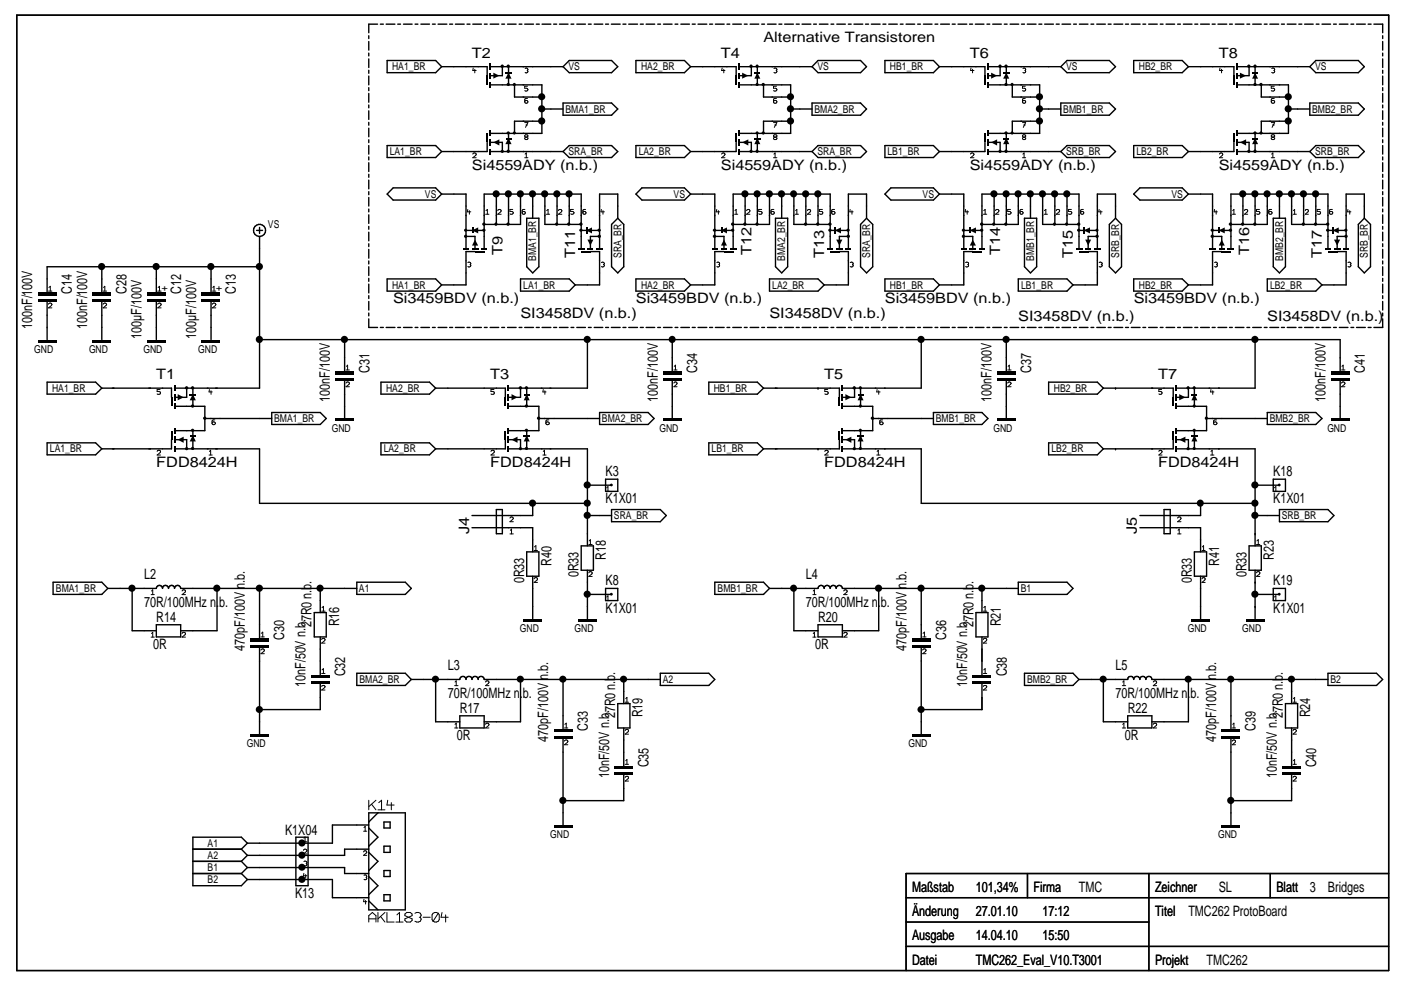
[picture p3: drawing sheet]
<svg xmlns="http://www.w3.org/2000/svg" width="297mm" height="210mm" viewBox="0 0 297 210" stroke-linecap="round" stroke-linejoin="round" font-family="sans-serif">
<defs><g id="words">
<g font-size="3">
<text x="161.9" y="9">Alternative Transistoren</text>
<text x="100.1" y="12.2">T2</text>
<text x="152.9" y="12.2">T4</text>
<text x="205.6" y="12.2">T6</text>
<text x="258.4" y="12.2">T8</text>
<text x="100.1" y="36">Si4559ADY (n.b.)</text>
<text x="152.9" y="36">Si4559ADY (n.b.)</text>
<text x="205.6" y="36">Si4559ADY (n.b.)</text>
<text x="258.4" y="36">Si4559ADY (n.b.)</text>
<text x="106.5" y="54" transform="rotate(-90 106.5 54)">T9</text>
<text x="122" y="54.7" transform="rotate(-90 122 54.7)">T11</text>
<text x="159.3" y="54" transform="rotate(-90 159.3 54)">T12</text>
<text x="174.7" y="54.7" transform="rotate(-90 174.7 54.7)">T13</text>
<text x="212" y="54" transform="rotate(-90 212 54)">T14</text>
<text x="227.5" y="54.7" transform="rotate(-90 227.5 54.7)">T15</text>
<text x="264.8" y="54" transform="rotate(-90 264.8 54)">T16</text>
<text x="280.3" y="54.7" transform="rotate(-90 280.3 54.7)">T17</text>
<text x="15.2" y="62.4" transform="rotate(-90 15.2 62.4)">C14</text>
<text x="26.8" y="62.4" transform="rotate(-90 26.8 62.4)">C28</text>
<text x="38.4" y="62.4" transform="rotate(-90 38.4 62.4)">C12</text>
<text x="50" y="62.4" transform="rotate(-90 50 62.4)">C13</text>
<text x="83.4" y="64.3">Si3459BDV (n.b.)</text>
<text x="134.8" y="64.3">Si3459BDV (n.b.)</text>
<text x="187.6" y="64.3">Si3459BDV (n.b.)</text>
<text x="240.4" y="64.3">Si3459BDV (n.b.)</text>
<text x="6.9" y="69.8" transform="rotate(-90 6.9 69.8)">100nF/100V</text>
<text x="18.5" y="69.8" transform="rotate(-90 18.5 69.8)">100nF/100V</text>
<text x="30" y="71.9" transform="rotate(-90 30 71.9)">100µF/100V</text>
<text x="41.6" y="71.9" transform="rotate(-90 41.6 71.9)">100µF/100V</text>
<text x="110.4" y="67.5">SI3458DV (n.b.)</text>
<text x="163.1" y="67.5">SI3458DV (n.b.)</text>
<text x="215.9" y="68.2">SI3458DV (n.b.)</text>
<text x="268.7" y="68.2">SI3458DV (n.b.)</text>
<text x="33.1" y="80.3">T1</text>
<text x="78.3" y="79.1" transform="rotate(-90 78.3 79.1)">C31</text>
<text x="103.9" y="80.3">T3</text>
<text x="147.8" y="79.1" transform="rotate(-90 147.8 79.1)">C34</text>
<text x="174.7" y="80.3">T5</text>
<text x="218.6" y="79.1" transform="rotate(-90 218.6 79.1)">C37</text>
<text x="245.5" y="80.3">T7</text>
<text x="289.4" y="79.1" transform="rotate(-90 289.4 79.1)">C41</text>
<text x="69.9" y="85.2" transform="rotate(-90 69.9 85.2)">100nF/100V</text>
<text x="139.4" y="85.2" transform="rotate(-90 139.4 85.2)">100nF/100V</text>
<text x="210.2" y="85.2" transform="rotate(-90 210.2 85.2)">100nF/100V</text>
<text x="281" y="85.2" transform="rotate(-90 281 85.2)">100nF/100V</text>
<text x="33.1" y="99">FDD8424H</text>
<text x="103.9" y="99">FDD8424H</text>
<text x="128.4" y="101">K3</text>
<text x="174.7" y="99">FDD8424H</text>
<text x="245.5" y="99">FDD8424H</text>
<text x="270" y="101">K18</text>
<text x="128.4" y="106.7">K1X01</text>
<text x="270" y="106.7">K1X01</text>
<text x="99.4" y="113.2" transform="rotate(-90 99.4 113.2)">J4</text>
<text x="241" y="113.2" transform="rotate(-90 241 113.2)">J5</text>
<text x="116.9" y="119.9" transform="rotate(-90 116.9 119.9)">R40</text>
<text x="128.5" y="118.7" transform="rotate(-90 128.5 118.7)">R18</text>
<text x="258.5" y="119.9" transform="rotate(-90 258.5 119.9)">R41</text>
<text x="270.1" y="118.7" transform="rotate(-90 270.1 118.7)">R23</text>
<text x="30.6" y="122.8">L2</text>
<text x="111.1" y="123.7" transform="rotate(-90 111.1 123.7)">0R33</text>
<text x="122.7" y="122.4" transform="rotate(-90 122.7 122.4)">0R33</text>
<text x="128.4" y="124.1">K8</text>
<text x="170.9" y="122.8">L4</text>
<text x="252.7" y="123.7" transform="rotate(-90 252.7 123.7)">0R33</text>
<text x="264.3" y="122.4" transform="rotate(-90 264.3 122.4)">0R33</text>
<text x="270" y="124.1">K19</text>
<text x="30.6" y="128.6">70R/100MHz n.b.</text>
<text x="33.1" y="131.8">R14</text>
<text x="128.4" y="129.9">K1X01</text>
<text x="170.9" y="128.6">70R/100MHz n.b.</text>
<text x="173.4" y="131.8">R20</text>
<text x="270" y="129.9">K1X01</text>
<text x="32.5" y="137.6">0R</text>
<text x="51.9" y="138" transform="rotate(-90 51.9 138)">470pF/100V n.b.</text>
<text x="60.3" y="135.7" transform="rotate(-90 60.3 135.7)">C30</text>
<text x="66.1" y="133" transform="rotate(-90 66.1 133)">27R0 n.b.</text>
<text x="71.9" y="132.8" transform="rotate(-90 71.9 132.8)">R16</text>
<text x="172.8" y="137.6">0R</text>
<text x="192.2" y="138" transform="rotate(-90 192.2 138)">470pF/100V n.b.</text>
<text x="200.6" y="135.7" transform="rotate(-90 200.6 135.7)">C36</text>
<text x="206.4" y="133" transform="rotate(-90 206.4 133)">27R0 n.b.</text>
<text x="212.2" y="132.8" transform="rotate(-90 212.2 132.8)">R21</text>
<text x="73.1" y="143.4" transform="rotate(-90 73.1 143.4)">C32</text>
<text x="95" y="142.1">L3</text>
<text x="213.4" y="143.4" transform="rotate(-90 213.4 143.4)">C38</text>
<text x="236.5" y="142.1">L5</text>
<text x="64.8" y="145.7" transform="rotate(-90 64.8 145.7)">10nF/50V n.b.</text>
<text x="95" y="147.9">70R/100MHz n.b.</text>
<text x="205.1" y="145.7" transform="rotate(-90 205.1 145.7)">10nF/50V n.b.</text>
<text x="236.5" y="147.9">70R/100MHz n.b.</text>
<text x="97.5" y="151.1">R17</text>
<text x="124.6" y="155" transform="rotate(-90 124.6 155)">C33</text>
<text x="130.4" y="152.3" transform="rotate(-90 130.4 152.3)">27R0 n.b.</text>
<text x="136.2" y="152.1" transform="rotate(-90 136.2 152.1)">R19</text>
<text x="239.1" y="151.1">R22</text>
<text x="266.2" y="155" transform="rotate(-90 266.2 155)">C39</text>
<text x="272" y="152.3" transform="rotate(-90 272 152.3)">27R0 n.b.</text>
<text x="277.8" y="152.1" transform="rotate(-90 277.8 152.1)">R24</text>
<text x="96.9" y="156.9">0R</text>
<text x="116.2" y="157.2" transform="rotate(-90 116.2 157.2)">470pF/100V n.b.</text>
<text x="238.5" y="156.9">0R</text>
<text x="257.8" y="157.2" transform="rotate(-90 257.8 157.2)">470pF/100V n.b.</text>
<text x="129.2" y="165" transform="rotate(-90 129.2 165)">10nF/50V n.b.</text>
<text x="137.5" y="162.7" transform="rotate(-90 137.5 162.7)">C35</text>
<text x="270.7" y="165" transform="rotate(-90 270.7 165)">10nF/50V n.b.</text>
<text x="279.1" y="162.7" transform="rotate(-90 279.1 162.7)">C40</text>
<text x="60.4" y="177">K1X04</text>
<text x="62.6" y="190.5">K13</text>
<text x="193.4" y="189.1">Maßstab</text>
<text x="206.9" y="189.1">101,34%</text>
<text x="219.1" y="189.1">Firma</text>
<text x="228.8" y="189.1">TMC</text>
<text x="244.9" y="189.1">Zeichner</text>
<text x="258.4" y="189.1">SL</text>
<text x="270.6" y="189.1">Blatt</text>
<text x="277.7" y="189.1">3</text>
<text x="281.6" y="189.1">Bridges</text>
<text x="193.4" y="194.2">Änderung</text>
<text x="206.9" y="194.2">27.01.10</text>
<text x="221.1" y="194.2">17:12</text>
<text x="244.9" y="194.2">Titel</text>
<text x="252" y="194.2">TMC262 ProtoBoard</text>
<text x="193.4" y="199.3">Ausgabe</text>
<text x="206.9" y="199.3">14.04.10</text>
<text x="221.1" y="199.3">15:50</text>
<text x="193.4" y="204.5">Datei</text>
<text x="206.9" y="204.5">TMC262_Eval_V10.T3001</text>
<text x="244.9" y="204.5">Projekt</text>
<text x="255.8" y="204.5">TMC262</text>
</g>
<g font-size="2.3">
<text x="83.1" y="14.9">HA1_BR</text>
<text x="120.5" y="14.9">VS</text>
<text x="135.9" y="14.9">HA2_BR</text>
<text x="173.3" y="14.9">VS</text>
<text x="188.7" y="14.9">HB1_BR</text>
<text x="226.1" y="14.9">VS</text>
<text x="241.5" y="14.9">HB2_BR</text>
<text x="278.8" y="14.9">VS</text>
<text x="119.9" y="23.9">BMA1_BR</text>
<text x="172.7" y="23.9">BMA2_BR</text>
<text x="225.4" y="23.9">BMB1_BR</text>
<text x="278.2" y="23.9">BMB2_BR</text>
<text x="82.6" y="32.9">LA1_BR</text>
<text x="120.5" y="32.9">SRA_BR</text>
<text x="135.4" y="32.9">LA2_BR</text>
<text x="173.3" y="32.9">SRA_BR</text>
<text x="188.2" y="32.9">LB1_BR</text>
<text x="226.1" y="32.9">SRB_BR</text>
<text x="241" y="32.9">LB2_BR</text>
<text x="278.8" y="32.9">SRB_BR</text>
<text x="90.1" y="41.9">VS</text>
<text x="142.8" y="41.9">VS</text>
<text x="195.6" y="41.9">VS</text>
<text x="248.4" y="41.9">VS</text>
<text x="56.8" y="48.3">VS</text>
<text x="113.7" y="55.3" transform="rotate(-90 113.7 55.3)">BMA1_BR</text>
<text x="131.7" y="54.7" transform="rotate(-90 131.7 54.7)">SRA_BR</text>
<text x="166.5" y="55.3" transform="rotate(-90 166.5 55.3)">BMA2_BR</text>
<text x="184.5" y="54.7" transform="rotate(-90 184.5 54.7)">SRA_BR</text>
<text x="219.2" y="55.3" transform="rotate(-90 219.2 55.3)">BMB1_BR</text>
<text x="237.3" y="54.7" transform="rotate(-90 237.3 54.7)">SRB_BR</text>
<text x="272" y="55.3" transform="rotate(-90 272 55.3)">BMB2_BR</text>
<text x="290" y="54.7" transform="rotate(-90 290 54.7)">SRB_BR</text>
<text x="35.6" y="61.6" transform="rotate(-90 35.6 61.6)">+</text>
<text x="47.1" y="61.6" transform="rotate(-90 47.1 61.6)">+</text>
<text x="83.1" y="61.2">HA1_BR</text>
<text x="111" y="61.2">LA1_BR</text>
<text x="135.9" y="61.2">HA2_BR</text>
<text x="163.7" y="61.2">LA2_BR</text>
<text x="188.7" y="61.2">HB1_BR</text>
<text x="216.5" y="61.2">LB1_BR</text>
<text x="241.5" y="61.2">HB2_BR</text>
<text x="269.3" y="61.2">LB2_BR</text>
<text x="7.3" y="74.8">GND</text>
<text x="18.9" y="74.8">GND</text>
<text x="30.4" y="74.8">GND</text>
<text x="42" y="74.8">GND</text>
<text x="11" y="83.1">HA1_BR</text>
<text x="81.9" y="83.1">HA2_BR</text>
<text x="151.3" y="83.1">HB1_BR</text>
<text x="223.4" y="83.1">HB2_BR</text>
<text x="58.1" y="89.5">BMA1_BR</text>
<text x="127.6" y="89.5">BMA2_BR</text>
<text x="198.4" y="89.5">BMB1_BR</text>
<text x="269.2" y="89.5">BMB2_BR</text>
<text x="10.6" y="95.9">LA1_BR</text>
<text x="70.4" y="91.5">GND</text>
<text x="81.4" y="95.9">LA2_BR</text>
<text x="139.8" y="91.5">GND</text>
<text x="150.9" y="95.9">LB1_BR</text>
<text x="210.6" y="91.5">GND</text>
<text x="222.9" y="95.9">LB2_BR</text>
<text x="281.4" y="91.5">GND</text>
<text x="130.2" y="110.1">SRA_BR</text>
<text x="271.8" y="110.1">SRB_BR</text>
<text x="11.9" y="125.5">BMA1_BR</text>
<text x="76.1" y="125.5">A1</text>
<text x="152.1" y="125.5">BMB1_BR</text>
<text x="216.4" y="125.5">B1</text>
<text x="110.2" y="133.9">GND</text>
<text x="121.8" y="133.9">GND</text>
<text x="251.8" y="133.9">GND</text>
<text x="263.4" y="133.9">GND</text>
<text x="76.2" y="144.8">BMA2_BR</text>
<text x="140.5" y="144.8">A2</text>
<text x="217.8" y="144.8">BMB2_BR</text>
<text x="282.1" y="144.8">B2</text>
<text x="52.3" y="158.4">GND</text>
<text x="192.6" y="158.4">GND</text>
<text x="44" y="179.5">A1</text>
<text x="116.7" y="177.7">GND</text>
<text x="258.3" y="177.7">GND</text>
<text x="44" y="184.7">B1</text>
<text x="44" y="182.1">A2</text>
<text x="44" y="187.2">B2</text>
</g>
</g></defs>
<g fill="none" stroke="#000" stroke-width=".3">
<path d="M3.6 3.2h290.8v202.6h-290.8zM78.2 7.6v.6M78.2 8.8v1.8M78.2 11.3v.6M78.2 12.5v1.8M78.2 14.9v.6M78.2 16.1v1.9M78.2 18.6v.6M78.2 19.8v1.9M80 5.1h-1.8v1.8M80.6 5.1h.7M81.9 5.1h1.8"/>
<path d="M82.1 12.8h10.3l1.2 1.3-1.2 1.3h-10.3zM84.3 5.1h.6M85.6 5.1h1.8M88 5.1h.6M89.2 5.1h1.9M91.7 5.1h.6M92.9 5.1h1.8M93.6 14.1h9.7v1.9M95.3 5.1h.7M96.6 5.1h1.8M99 5.1h.6M100.2 5.1h1.9"/>
<path d="M102.7 5.1h.6M103.9 5.1h1.8M103.9 18h11v10.3h-11M103.9 14.1h15.5M106.4 5.1h.6M106.5 14.1v1.9h-2.6M107.6 5.1h1.8M107.8 14.1v3.9M109.1 18v2.6h5.8M110.1 5.1h.6M111.2 5.1h1.9M113.7 5.1h.6"/>
<path d="M114.9 5.1h1.9M117.4 5.1h.6M118.6 5.1h1.8M120.7 12.8h9l1.3 1.3-1.3 1.3h-9l-1.3-1.3zM121.1 5.1h.6M122.3 5.1h1.8M124.8 5.1h.5M126 5.1h1.8M128.4 5.1h.6M129.6 5.1h1.9M132.1 5.1h.6M133.3 5.1h1.9"/>
<path d="M134.8 12.8h10.3l1.3 1.3-1.3 1.3h-10.3zM135.8 5.1h.6M137 5.1h1.8M139.4 5.1h.6M140.7 5.1h1.8M143.1 5.1h.6M144.4 5.1h1.8M146.4 14.1h9.7v1.9M146.8 5.1h.6M148 5.1h1.9M150.4 5.1h.7M151.7 5.1h1.8"/>
<path d="M154.1 5.1h.6M155.4 5.1h1.8M156.7 18h10.9v10.3h-10.9M156.7 14.1h15.5M157.8 5.1h.6M159 5.1h1.9M159.3 14.1v1.9h-2.6M160.6 14.1v3.9M161.5 5.1h.6M161.9 18v2.6h5.7M162.7 5.1h1.8M165.1 5.1h.7"/>
<path d="M166.4 5.1h1.8M168.8 5.1h.7M170 5.1h1.9M172.5 5.1h.6M173.4 12.8h9.1l1.2 1.3-1.2 1.3h-9.1l-1.2-1.3zM173.7 5.1h1.9M176.2 5.1h.6M177.4 5.1h1.8M179.9 5.1h.6M181.1 5.1h1.8M183.5 5.1h.6M184.7 5.1h1.9"/>
<path d="M187.2 5.1h.6M187.6 12.8h10.3l1.3 1.3-1.3 1.3h-10.3zM188.4 5.1h1.8M190.9 5.1h.6M192.1 5.1h1.8M194.6 5.1h.6M195.8 5.1h1.8M198.2 5.1h.6M199.2 14.1h9.6v1.9M199.4 5.1h1.9M201.9 5.1h.6M203.1 5.1h1.9"/>
<path d="M205.6 5.1h.6M206.8 5.1h1.8M209.3 5.1h.5M209.5 18h10.9v10.3h-10.9M209.5 14.1h15.4M210.5 5.1h1.8M212 14.1v1.9h-2.5M212.9 5.1h.6M213.4 14.1v3.9M214.2 5.1h1.8M214.6 18v2.6h5.8M216.6 5.1h.6"/>
<path d="M217.8 5.1h1.9M220.3 5.1h.6M221.5 5.1h1.8M223.9 5.1h.7M225.2 5.1h1.8M226.2 12.8h9l1.3 1.3-1.3 1.3h-9l-1.3-1.3zM227.6 5.1h.6M228.9 5.1h1.8M231.3 5.1h.6M232.5 5.1h1.9M234.9 5.1h.7M236.2 5.1h1.8"/>
<path d="M238.6 5.1h.7M239.9 5.1h1.8M240.4 12.8h10.3l1.3 1.3-1.3 1.3h-10.3zM242.3 5.1h.6M243.5 5.1h1.9M246 5.1h.6M247.2 5.1h1.8M249.7 5.1h.6M250.9 5.1h1.8M252 14.1h9.6v1.9M253.3 5.1h.7M254.5 5.1h1.9"/>
<path d="M257 5.1h.6M258.2 5.1h1.9M260.7 5.1h.6M261.9 5.1h1.8M262.3 18h10.9v10.3h-10.9M262.3 14.1h15.4M264.4 5.1h.6M264.8 14.1v1.9h-2.5M265.6 5.1h1.8M266.1 14.1v3.9M267.4 18v2.6h5.8M268.1 5.1h.5"/>
<path d="M269.2 5.1h1.9M271.7 5.1h.6M272.9 5.1h1.9M275.4 5.1h.6M276.6 5.1h1.8M279 12.8h9l1.3 1.3-1.3 1.3h-9l-1.3-1.3zM279.1 5.1h.6M280.3 5.1h1.8M282.7 5.1h.6M284 5.1h1.8M286.4 5.1h.6M287.6 5.1h1.9"/>
<path d="M290.1 5.1h.6M291.3 5.1h1.9v1.8M293.2 7.6v.6M293.2 8.8v1.8M293.2 11.3v.6M293.2 12.5v1.8M293.2 14.9v.6M293.2 16.1v1.9M293.2 18.6v.6M293.2 19.8v1.9M78.2 22.3v.6M78.2 23.5v1.8"/>
<path d="M78.2 26v.5M78.2 27.2v1.8M78.2 29.6v.6M78.2 30.9v1.8M78.2 33.3v.6M78.2 34.5v1.9M78.2 37v.6M78.2 38.2v1.8M82.1 30.9h10.3l1.2 1.2-1.2 1.3h-10.3zM83.4 39.8h9l1.2 1.3-1.2 1.3h-9l-1.3-1.3zM103.3 30.2v1.9h-9.7M103.9 30.2h2.6v1.9"/>
<path d="M103.9 32.1h15.5M107.8 28.3v3.8M114.9 25.7h-5.8v2.6M114.9 23.1h4.5M119.4 32.1l1.3-1.2h9l1.3 1.2-1.3 1.3h-9zM119.4 21.8h10.3l1.3 1.3-1.3 1.3h-10.3zM134.8 30.9h10.3l1.3 1.2-1.3 1.3h-10.3zM136.1 39.8h9l1.3 1.3-1.3 1.3h-9l-1.3-1.3zM156.1 30.2v1.9h-9.7M156.7 32.1h15.5M156.7 30.2h2.6v1.9M160.6 28.3v3.8"/>
<path d="M167.6 25.7h-5.7v2.6M167.6 23.1h4.6M172.2 21.8h10.3l1.2 1.3-1.2 1.3h-10.3zM173.4 30.9h9.1l1.2 1.2-1.2 1.3h-9.1l-1.2-1.3zM187.6 30.9h10.3l1.3 1.2-1.3 1.3h-10.3zM188.9 39.8h9l1.3 1.3-1.3 1.3h-9l-1.3-1.3zM208.8 30.2v1.9h-9.6M209.5 32.1h15.4M209.5 30.2h2.5v1.9M213.4 28.3v3.8M220.4 25.7h-5.8v2.6M220.4 23.1h4.5"/>
<path d="M224.9 32.1l1.3-1.2h9l1.3 1.2-1.3 1.3h-9zM224.9 21.8h10.3l1.3 1.3-1.3 1.3h-10.3zM240.4 30.9h10.3l1.3 1.2-1.3 1.3h-10.3zM261.6 30.2v1.9h-9.6M262.3 32.1h15.4M262.3 30.2h2.5v1.9M266.1 28.3v3.8M273.2 25.7h-5.8v2.6M273.2 23.1h4.5M277.7 21.8h10.3l1.3 1.3-1.3 1.3h-10.3zM279 30.9h9l1.3 1.2-1.3 1.3h-9l-1.3-1.3zM293.2 22.3v.6"/>
<path d="M293.2 23.5v1.8M293.2 26v.5M293.2 27.2v1.8M293.2 29.6v.6M293.2 30.9v1.8M293.2 33.3v.6M293.2 34.5v1.9M293.2 37v.6M293.2 38.2v1.8M21.6 56.6v5.4M33.1 56.6v5.4M44.7 56.6v5.4"/>
<path d="M54.4 48.9h1.3M55 56.6h-45v5.4M55 50.1v32.2h-18M55 48.2v1.3M78.2 40.6v.7M78.2 41.9v1.8M78.2 44.3v.6M78.2 45.6v1.8M78.2 48v.6M78.2 49.2v1.9M78.2 51.7v.6M78.2 52.9v1.8"/>
<path d="M78.2 55.3v.7M78.2 56.6v1.8M78.2 59v.6M82.1 59.1h10.3l1.2 1.3-1.2 1.3h-10.3zM93.6 41.1h5.2v11.6M98.8 50.1h1.9v2.6M98.8 48.9h3.9M100.7 53.3h-1.9v7.1h-5.2M102.7 52.7v-11.6h20.5v11.6M105.2 41.1v6.5M107.8 41.1v6.5M110.4 59.1h10.3l1.3 1.3-1.3 1.3h-10.3z"/>
<path d="M110.4 41.1v6.5h-7.7M111.7 46.3h2.6v10.3l-1.4 1.3-1.2-1.3zM112.9 41.1v5.2M115.5 41.1v6.5h7.7M118.1 41.1v6.5M120.7 41.1v6.5M123.2 48.9h3.9M125.2 53.3h1.9v7.1h-5.1M127.1 50.1h-1.9v2.6M131 46.3v-5.2h-3.9v11.6M131 46.3l1.2 1.3v9l-1.2 1.3-1.3-1.3v-9zM134.8 59.1h10.3l1.3 1.3-1.3 1.3h-10.3z"/>
<path d="M146.4 41.1h5.1v11.6M151.5 50.1h2v2.6M151.5 48.9h3.9M153.5 53.3h-2v7.1h-5.1M155.4 52.7v-11.6h20.6v11.6M158 41.1v6.5M160.6 41.1v6.5M163.1 59.1h10.3l1.3 1.3-1.3 1.3h-10.3zM163.1 41.1v6.5h-7.7M164.4 46.3h2.6v10.3l-1.3 1.3-1.3-1.3zM165.7 41.1v5.2M168.3 41.1v6.5h7.7"/>
<path d="M170.9 41.1v6.5M173.4 41.1v6.5M176 48.9h3.9M178 53.3h1.9v7.1h-5.2M179.9 50.1h-1.9v2.6M183.7 46.3v-5.2h-3.8v11.6M183.7 46.3l1.3 1.3v9l-1.3 1.3-1.2-1.3v-9zM187.6 59.1h10.3l1.3 1.3-1.3 1.3h-10.3zM199.2 41.1h5.1v11.6M204.3 50.1h1.9v2.6M204.3 48.9h3.9M206.2 53.3h-1.9v7.1h-5.1"/>
<path d="M208.2 52.7v-11.6h20.6v11.6M210.8 41.1v6.5M213.4 41.1v6.5M215.9 59.1h10.3l1.3 1.3-1.3 1.3h-10.3zM215.9 41.1v6.5h-7.7M217.2 46.3h2.6v10.3l-1.3 1.3-1.3-1.3zM218.5 41.1v5.2M221.1 41.1v6.5h7.7M223.6 41.1v6.5M226.2 41.1v6.5M228.8 48.9h3.9M230.7 53.3h2v7.1h-5.2"/>
<path d="M232.7 50.1h-2v2.6M235.2 47.6l1.3-1.3 1.3 1.3v9l-1.3 1.3-1.3-1.3zM236.5 46.3v-5.2h-3.8v11.6M240.4 41.1l1.3-1.3h9l1.3 1.3-1.3 1.3h-9zM240.4 59.1h10.3l1.3 1.3-1.3 1.3h-10.3zM252 41.1h5.1v11.6M257.1 50.1h1.9v2.6M257.1 48.9h3.9M259 53.3h-1.9v7.1h-5.1M261 52.7v-11.6h20.6v11.6M263.5 41.1v6.5M266.1 41.1v6.5"/>
<path d="M268.7 59.1h10.3l1.3 1.3-1.3 1.3h-10.3zM268.7 41.1v6.5h-7.7M270 46.3h2.5v10.3l-1.2 1.3-1.3-1.3zM271.3 41.1v5.2M273.9 41.1v6.5h7.7M276.4 41.1v6.5M279 41.1v6.5M281.6 48.9h3.8M283.5 53.3h1.9v7.1h-5.1M285.4 50.1h-1.9v2.6M289.3 46.3l1.3 1.3v9l-1.3 1.3-1.3-1.3v-9zM289.3 46.3v-5.2h-3.9v11.6"/>
<path d="M293.2 40.6v.7M293.2 41.9v1.8M293.2 44.3v.6M293.2 45.6v1.8M293.2 48v.6M293.2 49.2v1.9M293.2 51.7v.6M293.2 52.9v1.8M293.2 55.3v.7M293.2 56.6v1.8M293.2 59v.6M10 64v8"/>
<path d="M21.6 64v8M33.1 64v8M44.7 64v8M55 72h229.1v6.7M73.1 72v6.7M78.2 67.6v1.8h1.8M78.2 60.2v1.9M78.2 62.7v.6M78.2 63.9v1.8M78.2 66.4v.6M80.6 69.4h.7M81.9 69.4h1.8"/>
<path d="M84.3 69.4h.6M85.6 69.4h1.8M88 69.4h.6M89.2 69.4h1.9M91.7 69.4h.6M92.9 69.4h1.8M95.3 69.4h.7M96.6 69.4h1.8M99 69.4h.6M100.2 69.4h1.9M102.7 69.4h.6M103.9 69.4h1.8"/>
<path d="M106.4 69.4h.6M107.6 69.4h1.8M110.1 69.4h.6M111.2 69.4h1.9M113.7 69.4h.6M114.9 69.4h1.9M117.4 69.4h.6M118.6 69.4h1.8M121.1 69.4h.6M122.3 69.4h1.8M124.5 72v10.3h-16.7M124.8 69.4h.5"/>
<path d="M126 69.4h1.8M128.4 69.4h.6M129.6 69.4h1.9M132.1 69.4h.6M133.3 69.4h1.9M135.8 69.4h.6M137 69.4h1.8M139.4 69.4h.6M140.7 69.4h1.8M142.5 72v6.7M143.1 69.4h.6M144.4 69.4h1.8"/>
<path d="M146.8 69.4h.6M148 69.4h1.9M150.4 69.4h.7M151.7 69.4h1.8M154.1 69.4h.6M155.4 69.4h1.8M157.8 69.4h.6M159 69.4h1.9M161.5 69.4h.6M162.7 69.4h1.8M165.1 69.4h.7M166.4 69.4h1.8"/>
<path d="M168.8 69.4h.7M170 69.4h1.9M172.5 69.4h.6M173.7 69.4h1.9M176.2 69.4h.6M177.4 69.4h1.8M179.9 69.4h.6M181.1 69.4h1.8M183.5 69.4h.6M184.7 69.4h1.9M187.2 69.4h.6M188.4 69.4h1.8"/>
<path d="M190.9 69.4h.6M192.1 69.4h1.8M194.6 69.4h.6M195.3 72v10.3h-16.7M195.8 69.4h1.8M198.2 69.4h.6M199.4 69.4h1.9M201.9 69.4h.6M203.1 69.4h1.9M205.6 69.4h.6M206.8 69.4h1.8M209.3 69.4h.5"/>
<path d="M210.5 69.4h1.8M212.9 69.4h.6M213.4 72v6.7M214.2 69.4h1.8M216.6 69.4h.6M217.8 69.4h1.9M220.3 69.4h.6M221.5 69.4h1.8M223.9 69.4h.7M225.2 69.4h1.8M227.6 69.4h.6M228.9 69.4h1.8"/>
<path d="M231.3 69.4h.6M232.5 69.4h1.9M234.9 69.4h.7M236.2 69.4h1.8M238.6 69.4h.7M239.9 69.4h1.8M242.3 69.4h.6M243.5 69.4h1.9M246 69.4h.6M247.2 69.4h1.8M249.7 69.4h.6M250.9 69.4h1.8"/>
<path d="M253.3 69.4h.7M254.5 69.4h1.9M257 69.4h.6M258.2 69.4h1.9M260.7 69.4h.6M261.9 69.4h1.8M264.4 69.4h.6M265.6 69.4h1.8M266.1 72v10.3h-16.7M268.1 69.4h.5M269.2 69.4h1.9M271.7 69.4h.6"/>
<path d="M272.9 69.4h1.9M275.4 69.4h.6M276.6 69.4h1.8M279.1 69.4h.6M280.3 69.4h1.8M282.7 69.4h.6M284 69.4h1.8M286.4 69.4h.6M287.6 69.4h1.9M290.1 69.4h.6M293.2 60.2v1.9M293.2 62.7v.6"/>
<path d="M293.2 63.9v1.8M293.2 66.4v.6M293.2 67.6v1.8h-1.9M10 81h10.3l1.3 1.3-1.3 1.3h-10.3zM10 93.9h10.3l1.3 1.3-1.3 1.2h-10.3zM21.6 82.3h14.8v1.9M36.4 93.2v2h-14.8M37 95.2h18v11.5h69.5M37 93.2h2.6v2M37 86.1h6.4v5.2h-6.4M39.6 82.3v1.9h-2.6M40.9 82.3v3.8"/>
<path d="M40.9 91.3v3.9M43.4 88.7h14.2M57.6 87.5h10.3l1.3 1.2-1.3 1.3h-10.3zM73.1 80.7v8M80.8 93.9h10.3l1.3 1.3-1.3 1.2h-10.3zM80.8 81h10.3l1.3 1.3-1.3 1.3h-10.3zM92.4 82.3h14.7v1.9M107.1 93.2v2h-14.7M107.8 86.1h6.5v5.2h-6.5M107.8 93.2h2.6v2M107.8 95.2h16.7v20.5M110.4 82.3v1.9h-2.6"/>
<path d="M111.7 82.3v3.8M111.7 91.3v3.9M114.3 88.7h12.8M127.1 87.5h10.3l1.3 1.2-1.3 1.3h-10.3zM142.5 80.7v8M150.3 93.9h10.3l1.3 1.3-1.3 1.2h-10.3zM150.3 81h10.3l1.3 1.3-1.3 1.3h-10.3zM161.9 82.3h16.1v1.9M173.4 95.2h.1M173.4 82.3h.1M178 93.2v2h-16.1M178.6 86.1h6.4v5.2h-6.4"/>
<path d="M178.6 95.2h16.7v11.5h70.8M178.6 93.2h2.6v2M181.2 82.3v1.9h-2.6M182.5 82.3v3.8M182.5 91.3v3.9M185 88.7h12.9M197.9 87.5h10.3l1.3 1.2-1.3 1.3h-10.3zM213.4 80.7v8M222.3 93.9h10.4l1.2 1.3-1.2 1.2h-10.4zM222.3 81h10.4l1.2 1.3-1.2 1.3h-10.4zM233.9 82.3h14.8v1.9M236.5 95.2h.1"/>
<path d="M236.5 82.3h.1M248.7 93.2v2h-14.8M249.4 95.2h16.7v20.5M249.4 86.1h6.4v5.2h-6.4M249.4 93.2h2.6v2M252 82.3v1.9h-2.6M253.2 82.3v3.8M253.2 91.3v3.9M255.8 88.7h12.9M268.7 87.5h10.3l1.3 1.2-1.3 1.3h-10.3zM284.1 80.7v8M100.1 111.9h12.8v5.1"/>
<path d="M105.2 108h1.3v5.2h-1.3zM111.7 117h2.6v5.2h-2.6zM112.9 106.7v2.6h-12.8M123.2 115.7h2.6v5.2h-2.6zM124.5 109.3h5.2M124.5 102.9h5.2M128.4 101.6h2.6v2.6h-2.6zM129.7 108h10.3l1.3 1.3-1.3 1.3h-10.3zM241.7 111.9h12.8v5.1M246.8 108h1.3v5.2h-1.3zM253.2 117h2.6v5.2h-2.6zM254.5 106.7v2.6h-12.8"/>
<path d="M264.8 115.7h2.6v5.2h-2.6zM266.1 113.2h.1M266.1 109.3h5.2M266.1 102.9h5.2M270 101.6h2.5v2.6h-2.5zM271.3 108h10.3l1.2 1.3-1.2 1.3h-10.3zM11.3 123.4h10.3l1.3 1.4-1.3 1.2h-10.3zM22.9 124.8h10.2a.66 .66 0 0 1 .7-.7 .66 .66 0 0 1 .7 .7 .64 .64 0 0 1 .6-.7 .64 .64 0 0 1 .6 .7 .64 .64 0 0 1 .7-.7 .64 .64 0 0 1 .6 .7 .66 .66 0 0 1 .7-.7 .66 .66 0 0 1 .6 .7h37.3M28 124.8v8.9h5.1M33.1 132.5h5.2v2.5h-5.2zM46 124.8v8.9h-7.7M55 124.8v10.5"/>
<path d="M55 137.3v18.3M66.6 129.9h2.6v5.1h-2.6zM67.9 124.8v5.1M67.9 135v8.1M75.6 123.4h10.3l1.3 1.4-1.3 1.2h-10.3zM112.9 122.2v9M124.5 126h5.2M124.5 120.9v10.3M128.4 124.8h2.6v2.5h-2.6zM151.5 123.4h10.4l1.2 1.4-1.2 1.2h-10.4zM163.1 124.8h10.3a.66 .66 0 0 1 .7-.7 .66 .66 0 0 1 .6 .7 .64 .64 0 0 1 .7-.7 .64 .64 0 0 1 .6 .7 .64 .64 0 0 1 .7-.7 .64 .64 0 0 1 .6 .7 .66 .66 0 0 1 .6-.7 .66 .66 0 0 1 .7 .7h37.3M168.3 124.8v8.9h5.1"/>
<path d="M173.4 132.5h5.2v2.5h-5.2zM186.3 124.8v8.9h-7.7M195.3 124.8v10.5M195.3 137.3v18.3M206.9 129.9h2.6v5.1h-2.6zM208.2 124.8v5.1M208.2 135v8.1M215.9 123.4h10.3l1.3 1.4-1.3 1.2h-10.3zM254.5 122.2v9M266.1 128.6h.1M266.1 123.4h.1M266.1 120.9v10.3"/>
<path d="M266.1 126h5.2M270 124.8h2.5v2.5h-2.5zM67.9 145v5.5h-12.9M75.6 142.7h10.3l1.3 1.4-1.3 1.2h-10.3zM87.2 144.1h10.3a.66 .66 0 0 1 .6-.7 .66 .66 0 0 1 .7 .7 .64 .64 0 0 1 .6-.7 .64 .64 0 0 1 .7 .7 .66 .66 0 0 1 .6-.7 .66 .66 0 0 1 .7 .7 .64 .64 0 0 1 .6-.7 .64 .64 0 0 1 .7 .7h37.3M92.4 144.1v8.9h5.1M97.5 151.8h5.2v2.5h-5.2zM110.4 144.1v8.9h-7.7M119.4 144.1v10.5M119.4 156.6v18.3M131 149.2h2.6v5.1h-2.6zM132.2 144.1v5.1"/>
<path d="M132.2 154.3v8.1M140 142.7h10.3l1.2 1.4-1.2 1.2h-10.3zM208.2 145v5.5h-12.9M217.2 142.7h10.3l1.3 1.4-1.3 1.2h-10.3zM228.8 144.1h10.3a.64 .64 0 0 1 .6-.7 .64 .64 0 0 1 .7 .7 .66 .66 0 0 1 .6-.7 .66 .66 0 0 1 .7 .7 .64 .64 0 0 1 .6-.7 .64 .64 0 0 1 .6 .7 .64 .64 0 0 1 .7-.7 .64 .64 0 0 1 .6 .7h37.4M233.9 144.1v8.9h5.2M239.1 151.8h5.1v2.5h-5.1zM252 144.1v8.9h-7.8M261 144.1v10.5M261 156.6v18.3M272.5 149.2h2.6v5.1h-2.6zM273.9 144.1v5.1"/>
<path d="M273.9 154.3v8.1M281.6 142.7h10.2l1.4 1.4-1.4 1.2h-10.2zM52.4 178.8l-1.2-1.3h-10.3v10.3h10.3l1.2-1.3M52.4 178.8l-1.2 1.2M62.7 177.5h2.6v10.3h-2.6zM78.2 172.3h7.7v20.6h-7.7zM78.2 175.6l1.9 1.9-1.9 1.9M78.2 174.9h-7.7v3.9h-18.1M80.1 172.3l-1.9 2M81.4 179.4h1.3v1.3h-1.3zM81.4 174.3h1.3v1.3h-1.3zM132.2 164.3v5.5h-12.8"/>
<path d="M273.9 164.3v5.5h-12.9M40.9 185.2h10.3M40.9 180h10.3M40.9 182.6h10.3M51.2 185.2l1.2 1.3M51.2 182.6l1.2 1.3M51.2 180l1.2 1.4M52.4 186.5h18.1v3.8h7.7M52.4 183.9h20.7v1.3h5.1M52.4 183.9l-1.2 1.3M52.4 181.4l-1.2 1.2M78.2 180.7l1.9 1.9-1.9 2"/>
<path d="M78.2 180h-5.1v1.4h-20.7M78.2 185.8l1.9 2-1.9 1.9M78.2 191l1.9 1.9M81.4 184.6h1.3v1.2h-1.3zM81.4 189.7h1.3v1.3h-1.3zM192.1 195.5h51.5M192.1 190.3h102.3M217.8 185.2v5.1M243.6 185.2v20.6M269.3 185.2v5.1M294.4 185.2h-102.3v20.6M192.1 200.7h102.3"/>
<circle cx="55" cy="48.9" r="1.29"/>
</g>
<g fill="#000">
<path d="M104.6 15.4l1.3 .6-1.3 .7zM107.8 15.4l.7 1.3h-1.4zM157.3 15.4l1.4 .6-1.4 .7zM160.6 15.4l.6 1.3h-1.3zM210.1 15.4l1.3 .6-1.3 .7zM213.4 15.4l.6 1.3h-1.3zM262.9 15.4l1.3 .6-1.3 .7zM266.1 15.4l.6 1.3h-1.2zM104.6 30.2l1.3-.7v1.4zM107.8 29.3l.7 1.3h-1.4zM157.3 30.2l1.4-.7v1.4zM160.6 29.3l.6 1.3h-1.3z"/>
<path d="M210.1 30.2l1.3-.7v1.4zM213.4 29.3l.6 1.3h-1.3zM262.9 30.2l1.3-.7v1.4zM266.1 29.3l.6 1.3h-1.2zM100.7 50.8l.7 1.3h-1.3zM100.1 48.9l1.3-.7v1.3zM124.2 48.9l1.3-.7v1.3zM124.5 50.8h1.3l-.6 1.3zM153.5 50.8l.6 1.3h-1.2zM152.9 48.9l1.2-.7v1.3zM177 48.9l1.3-.7v1.3zM177.3 50.8h1.3l-.6 1.3z"/>
<path d="M206.2 50.8l.7 1.3h-1.3zM205.6 48.9l1.3-.7v1.3zM229.8 48.9l1.3-.7v1.3zM230.1 50.8h1.2l-.6 1.3zM259 50.8l.7 1.3h-1.3zM258.4 48.9l1.3-.7v1.3zM282.6 48.9l1.2-.7v1.3zM282.8 50.8h1.3l-.6 1.3zM37.7 93.2l1.2-.6v1.3zM37.7 83.6l1.2 .6-1.2 .7zM40.9 92.3l.6 1.3h-1.3zM40.9 83.6l.6 1.3h-1.3z"/>
<path d="M108.5 93.2l1.2-.6v1.3zM108.5 83.6l1.2 .6-1.2 .7zM111.7 92.3l.6 1.3h-1.3zM111.7 83.6l.6 1.3h-1.3zM179.2 93.2l1.3-.6v1.3zM179.2 83.6l1.3 .6-1.3 .7zM182.5 92.3l.6 1.3h-1.3zM182.5 83.6l.6 1.3h-1.3zM250 93.2l1.3-.6v1.3zM250 83.6l1.3 .6-1.3 .7zM253.2 92.3l.7 1.3h-1.3zM253.2 83.6l.7 1.3h-1.3z"/>
<path d="M103.2 16h.3v2h-.3z" fill-rule="evenodd"/>
<path d="M103.8 13.5h.3v1.3h-.3z" fill-rule="evenodd"/>
<path d="M103.8 15.4h.3v1.3h-.3z" fill-rule="evenodd"/>
<path d="M103.8 17.4h.3v1.2h-.3z" fill-rule="evenodd"/>
<path d="M107.1 15.4h1.4v.3h-1.4z" fill-rule="evenodd"/>
<path d="M155.9 16h.3v2h-.3z" fill-rule="evenodd"/>
<path d="M156.5 13.5h.3v1.3h-.3z" fill-rule="evenodd"/>
<path d="M156.5 15.4h.3v1.3h-.3z" fill-rule="evenodd"/>
<path d="M156.5 17.4h.3v1.2h-.3z" fill-rule="evenodd"/>
<path d="M159.9 15.4h1.3v.3h-1.3z" fill-rule="evenodd"/>
<path d="M208.7 16h.3v2h-.3z" fill-rule="evenodd"/>
<path d="M209.3 13.5h.3v1.3h-.3z" fill-rule="evenodd"/>
<path d="M209.3 15.4h.3v1.3h-.3z" fill-rule="evenodd"/>
<path d="M209.3 17.4h.3v1.2h-.3z" fill-rule="evenodd"/>
<path d="M212.7 15.4h1.3v.3h-1.3z" fill-rule="evenodd"/>
<path d="M261.4 16h.3v2h-.3z" fill-rule="evenodd"/>
<path d="M262.1 13.5h.3v1.3h-.3z" fill-rule="evenodd"/>
<path d="M262.1 15.4h.3v1.3h-.3z" fill-rule="evenodd"/>
<path d="M262.1 17.4h.3v1.2h-.3z" fill-rule="evenodd"/>
<path d="M265.5 15.4h1.2v.3h-1.2z" fill-rule="evenodd"/>
<path d="M103.2 28.3h.3v1.9h-.3z" fill-rule="evenodd"/>
<path d="M103.8 31.5h.3v1.3h-.3z" fill-rule="evenodd"/>
<path d="M103.8 29.5h.3v1.4h-.3z" fill-rule="evenodd"/>
<path d="M103.8 27.6h.3v1.3h-.3z" fill-rule="evenodd"/>
<path d="M107.2 29.3h1.3v.2h-1.3z" fill-rule="evenodd"/>
<path d="M155.9 28.3h.3v1.9h-.3z" fill-rule="evenodd"/>
<path d="M156.5 31.5h.3v1.3h-.3z" fill-rule="evenodd"/>
<path d="M156.5 29.5h.3v1.4h-.3z" fill-rule="evenodd"/>
<path d="M156.5 27.6h.3v1.3h-.3z" fill-rule="evenodd"/>
<path d="M159.9 29.3h1.3v.2h-1.3z" fill-rule="evenodd"/>
<path d="M208.7 28.3h.3v1.9h-.3z" fill-rule="evenodd"/>
<path d="M209.3 31.5h.3v1.3h-.3z" fill-rule="evenodd"/>
<path d="M209.3 29.5h.3v1.4h-.3z" fill-rule="evenodd"/>
<path d="M209.3 27.6h.3v1.3h-.3z" fill-rule="evenodd"/>
<path d="M212.7 29.3h1.3v.2h-1.3z" fill-rule="evenodd"/>
<path d="M261.4 28.3h.3v1.9h-.3z" fill-rule="evenodd"/>
<path d="M262.1 31.5h.3v1.3h-.3z" fill-rule="evenodd"/>
<path d="M262.1 29.5h.3v1.4h-.3z" fill-rule="evenodd"/>
<path d="M262.1 27.6h.3v1.3h-.3z" fill-rule="evenodd"/>
<path d="M265.5 29.3h1.3v.2h-1.3z" fill-rule="evenodd"/>
<path d="M98.2 52.6h1.2v.3h-1.2z" fill-rule="evenodd"/>
<path d="M100.1 52.6h1.3v.3h-1.3z" fill-rule="evenodd"/>
<path d="M100.1 48.2h.3v1.3h-.3z" fill-rule="evenodd"/>
<path d="M100.7 53.2h2v.3h-2z" fill-rule="evenodd"/>
<path d="M102 52.6h1.3v.3h-1.3z" fill-rule="evenodd"/>
<path d="M122.6 52.6h1.3v.3h-1.3z" fill-rule="evenodd"/>
<path d="M123.2 53.2h2v.3h-2z" fill-rule="evenodd"/>
<path d="M124.2 48.2h.3v1.3h-.3z" fill-rule="evenodd"/>
<path d="M124.5 52.6h1.3v.3h-1.3z" fill-rule="evenodd"/>
<path d="M126.4 52.6h1.4v.3h-1.4z" fill-rule="evenodd"/>
<path d="M150.9 52.6h1.3v.3h-1.3z" fill-rule="evenodd"/>
<path d="M152.9 52.6h1.2v.3h-1.2z" fill-rule="evenodd"/>
<path d="M152.9 48.2h.3v1.3h-.3z" fill-rule="evenodd"/>
<path d="M153.5 53.2h1.9v.3h-1.9z" fill-rule="evenodd"/>
<path d="M154.8 52.6h1.3v.3h-1.3z" fill-rule="evenodd"/>
<path d="M175.4 52.6h1.3v.3h-1.3z" fill-rule="evenodd"/>
<path d="M176 53.2h2v.3h-2z" fill-rule="evenodd"/>
<path d="M177 48.2h.3v1.3h-.3z" fill-rule="evenodd"/>
<path d="M177.3 52.6h1.3v.3h-1.3z" fill-rule="evenodd"/>
<path d="M179.2 52.6h1.3v.3h-1.3z" fill-rule="evenodd"/>
<path d="M203.7 52.6h1.3v.3h-1.3z" fill-rule="evenodd"/>
<path d="M205.6 52.6h1.3v.3h-1.3z" fill-rule="evenodd"/>
<path d="M205.6 48.2h.3v1.3h-.3z" fill-rule="evenodd"/>
<path d="M206.2 53.2h2v.3h-2z" fill-rule="evenodd"/>
<path d="M207.6 52.6h1.2v.3h-1.2z" fill-rule="evenodd"/>
<path d="M228.1 52.6h1.3v.3h-1.3z" fill-rule="evenodd"/>
<path d="M228.8 53.2h1.9v.3h-1.9z" fill-rule="evenodd"/>
<path d="M229.7 48.2h.3v1.3h-.3z" fill-rule="evenodd"/>
<path d="M230.1 52.6h1.2v.3h-1.2z" fill-rule="evenodd"/>
<path d="M232 52.6h1.3v.3h-1.3z" fill-rule="evenodd"/>
<path d="M256.5 52.6h1.3v.3h-1.3z" fill-rule="evenodd"/>
<path d="M258.4 52.6h1.3v.3h-1.3z" fill-rule="evenodd"/>
<path d="M258.4 48.2h.3v1.3h-.3z" fill-rule="evenodd"/>
<path d="M259 53.2h2v.3h-2z" fill-rule="evenodd"/>
<path d="M260.3 52.6h1.3v.3h-1.3z" fill-rule="evenodd"/>
<path d="M280.9 52.6h1.3v.3h-1.3z" fill-rule="evenodd"/>
<path d="M281.6 53.2h1.9v.3h-1.9z" fill-rule="evenodd"/>
<path d="M282.5 48.2h.3v1.3h-.3z" fill-rule="evenodd"/>
<path d="M282.8 52.6h1.3v.3h-1.3z" fill-rule="evenodd"/>
<path d="M284.8 52.6h1.2v.3h-1.2z" fill-rule="evenodd"/>
<path d="M8 72h3.9v.6h-3.9z" fill-rule="evenodd"/>
<path d="M8 63.3h3.9v.7h-3.9z" fill-rule="evenodd"/>
<path d="M8 62h3.9v.7h-3.9z" fill-rule="evenodd"/>
<path d="M19.6 72h3.9v.6h-3.9z" fill-rule="evenodd"/>
<path d="M19.6 63.3h3.9v.7h-3.9z" fill-rule="evenodd"/>
<path d="M19.6 62h3.9v.7h-3.9z" fill-rule="evenodd"/>
<path d="M31.2 63.3h3.9v.7h-3.9z" fill-rule="evenodd"/>
<path d="M31.2 62h3.9v.7h-3.9z" fill-rule="evenodd"/>
<path d="M31.2 72h3.9v.6h-3.9z" fill-rule="evenodd"/>
<path d="M42.8 63.3h3.8v.7h-3.8z" fill-rule="evenodd"/>
<path d="M42.8 62h3.8v.7h-3.8z" fill-rule="evenodd"/>
<path d="M42.8 72h3.8v.6h-3.8z" fill-rule="evenodd"/>
<path d="M71.1 78.7h3.9v.7h-3.9z" fill-rule="evenodd"/>
<path d="M140.6 78.7h3.9v.7h-3.9z" fill-rule="evenodd"/>
<path d="M211.4 78.7h3.9v.7h-3.9z" fill-rule="evenodd"/>
<path d="M282.2 78.7h3.8v.7h-3.8z" fill-rule="evenodd"/>
<path d="M36.2 91.3h.3v1.9h-.3z" fill-rule="evenodd"/>
<path d="M36.2 84.2h.3v1.9h-.3z" fill-rule="evenodd"/>
<path d="M36.9 94.5h.3v1.3h-.3z" fill-rule="evenodd"/>
<path d="M36.9 92.6h.3v1.3h-.3z" fill-rule="evenodd"/>
<path d="M36.9 90.7h.3v1.2h-.3z" fill-rule="evenodd"/>
<path d="M36.9 81.7h.3v1.2h-.3z" fill-rule="evenodd"/>
<path d="M36.9 83.6h.3v1.3h-.3z" fill-rule="evenodd"/>
<path d="M36.9 85.5h.3v1.3h-.3z" fill-rule="evenodd"/>
<path d="M40.2 83.6h1.3v.3h-1.3z" fill-rule="evenodd"/>
<path d="M40.3 92.3h1.2v.3h-1.2z" fill-rule="evenodd"/>
<path d="M71.1 88.7h3.9v.7h-3.9z" fill-rule="evenodd"/>
<path d="M71.1 80.1h3.9v.6h-3.9z" fill-rule="evenodd"/>
<path d="M107 91.3h.3v1.9h-.3z" fill-rule="evenodd"/>
<path d="M107 84.2h.3v1.9h-.3z" fill-rule="evenodd"/>
<path d="M107.7 94.5h.2v1.3h-.2z" fill-rule="evenodd"/>
<path d="M107.7 92.6h.2v1.3h-.2z" fill-rule="evenodd"/>
<path d="M107.7 90.7h.2v1.2h-.2z" fill-rule="evenodd"/>
<path d="M107.7 81.7h.2v1.2h-.2z" fill-rule="evenodd"/>
<path d="M107.7 83.6h.2v1.3h-.2z" fill-rule="evenodd"/>
<path d="M107.7 85.5h.2v1.3h-.2z" fill-rule="evenodd"/>
<path d="M111 92.3h1.3v.3h-1.3z" fill-rule="evenodd"/>
<path d="M111 83.6h1.3v.3h-1.3z" fill-rule="evenodd"/>
<path d="M140.6 88.7h3.9v.7h-3.9z" fill-rule="evenodd"/>
<path d="M140.6 80.1h3.9v.6h-3.9z" fill-rule="evenodd"/>
<path d="M177.8 91.3h.3v1.9h-.3z" fill-rule="evenodd"/>
<path d="M177.8 84.2h.3v1.9h-.3z" fill-rule="evenodd"/>
<path d="M178.4 94.5h.3v1.3h-.3z" fill-rule="evenodd"/>
<path d="M178.4 92.6h.3v1.3h-.3z" fill-rule="evenodd"/>
<path d="M178.4 90.7h.3v1.2h-.3z" fill-rule="evenodd"/>
<path d="M178.4 81.7h.3v1.2h-.3z" fill-rule="evenodd"/>
<path d="M178.4 83.6h.3v1.3h-.3z" fill-rule="evenodd"/>
<path d="M178.4 85.5h.3v1.3h-.3z" fill-rule="evenodd"/>
<path d="M181.8 92.3h1.3v.3h-1.3z" fill-rule="evenodd"/>
<path d="M181.8 83.6h1.3v.3h-1.3z" fill-rule="evenodd"/>
<path d="M211.4 88.7h3.9v.7h-3.9z" fill-rule="evenodd"/>
<path d="M211.4 80.1h3.9v.6h-3.9z" fill-rule="evenodd"/>
<path d="M248.6 91.3h.3v1.9h-.3z" fill-rule="evenodd"/>
<path d="M248.6 84.2h.3v1.9h-.3z" fill-rule="evenodd"/>
<path d="M249.2 94.5h.4v1.3h-.4z" fill-rule="evenodd"/>
<path d="M249.2 92.6h.4v1.3h-.4z" fill-rule="evenodd"/>
<path d="M249.2 90.7h.4v1.2h-.4z" fill-rule="evenodd"/>
<path d="M249.2 81.7h.4v1.2h-.4z" fill-rule="evenodd"/>
<path d="M249.2 83.6h.4v1.3h-.4z" fill-rule="evenodd"/>
<path d="M249.2 85.5h.4v1.3h-.4z" fill-rule="evenodd"/>
<path d="M252.6 92.3h1.3v.3h-1.3z" fill-rule="evenodd"/>
<path d="M252.6 83.6h1.3v.3h-1.3z" fill-rule="evenodd"/>
<path d="M282.2 88.7h3.8v.7h-3.8z" fill-rule="evenodd"/>
<path d="M282.2 80.1h3.8v.6h-3.8z" fill-rule="evenodd"/>
<path d="M53.1 136.7h3.9v.6h-3.9z" fill-rule="evenodd"/>
<path d="M53.1 135.3h3.9v.7h-3.9z" fill-rule="evenodd"/>
<path d="M111 131.2h3.9v.6h-3.9z" fill-rule="evenodd"/>
<path d="M122.6 131.2h3.8v.6h-3.8z" fill-rule="evenodd"/>
<path d="M193.4 136.7h3.9v.6h-3.9z" fill-rule="evenodd"/>
<path d="M193.4 135.3h3.9v.7h-3.9z" fill-rule="evenodd"/>
<path d="M252.6 131.2h3.9v.6h-3.9z" fill-rule="evenodd"/>
<path d="M264.2 131.2h3.9v.6h-3.9z" fill-rule="evenodd"/>
<path d="M53.1 155.6h3.9v.7h-3.9z" fill-rule="evenodd"/>
<path d="M66 144.4h3.8v.6h-3.8z" fill-rule="evenodd"/>
<path d="M66 143.1h3.8v.6h-3.8z" fill-rule="evenodd"/>
<path d="M117.5 156h3.8v.6h-3.8z" fill-rule="evenodd"/>
<path d="M117.5 154.6h3.8v.7h-3.8z" fill-rule="evenodd"/>
<path d="M193.4 155.6h3.9v.7h-3.9z" fill-rule="evenodd"/>
<path d="M206.2 144.4h3.9v.6h-3.9z" fill-rule="evenodd"/>
<path d="M206.2 143.1h3.9v.6h-3.9z" fill-rule="evenodd"/>
<path d="M259 156h3.9v.6h-3.9z" fill-rule="evenodd"/>
<path d="M259 154.6h3.9v.7h-3.9z" fill-rule="evenodd"/>
<path d="M117.5 174.9h3.8v.7h-3.8z" fill-rule="evenodd"/>
<path d="M130.3 163.7h3.9v.6h-3.9z" fill-rule="evenodd"/>
<path d="M130.3 162.4h3.9v.6h-3.9z" fill-rule="evenodd"/>
<path d="M259 174.9h3.9v.7h-3.9z" fill-rule="evenodd"/>
<path d="M271.9 163.7h3.9v.6h-3.9z" fill-rule="evenodd"/>
<path d="M271.9 162.4h3.9v.6h-3.9z" fill-rule="evenodd"/>
<circle cx="106.5" cy="14" r=".36"/>
<circle cx="107.8" cy="14" r=".36"/>
<circle cx="107.8" cy="17.9" r=".34"/>
<circle cx="109.1" cy="17.9" r=".33"/>
<circle cx="159.2" cy="14" r=".36"/>
<circle cx="160.5" cy="14" r=".35"/>
<circle cx="160.5" cy="17.9" r=".33"/>
<circle cx="161.8" cy="17.9" r=".34"/>
<circle cx="212" cy="14" r=".36"/>
<circle cx="213.3" cy="14" r=".36"/>
<circle cx="213.3" cy="17.9" r=".34"/>
<circle cx="214.6" cy="17.9" r=".33"/>
<circle cx="264.8" cy="14" r=".36"/>
<circle cx="266.1" cy="14" r=".36"/>
<circle cx="266.1" cy="17.9" r=".34"/>
<circle cx="267.4" cy="17.9" r=".34"/>
<circle cx="106.5" cy="32.1" r=".34"/>
<circle cx="107.8" cy="32.1" r=".36"/>
<circle cx="107.8" cy="28.2" r=".34"/>
<circle cx="109.1" cy="28.2" r=".33"/>
<circle cx="114.8" cy="23.1" r=".76"/>
<circle cx="114.8" cy="25.7" r=".76"/>
<circle cx="114.9" cy="20.5" r=".75"/>
<circle cx="159.2" cy="32.1" r=".34"/>
<circle cx="160.5" cy="32.1" r=".35"/>
<circle cx="160.5" cy="28.2" r=".33"/>
<circle cx="161.8" cy="28.2" r=".34"/>
<circle cx="167.6" cy="25.7" r=".76"/>
<circle cx="167.6" cy="23.1" r=".76"/>
<circle cx="167.6" cy="20.5" r=".75"/>
<circle cx="212" cy="32.1" r=".34"/>
<circle cx="213.3" cy="32.1" r=".36"/>
<circle cx="213.3" cy="28.2" r=".34"/>
<circle cx="214.6" cy="28.2" r=".33"/>
<circle cx="220.4" cy="23.1" r=".76"/>
<circle cx="220.4" cy="25.7" r=".76"/>
<circle cx="220.4" cy="20.5" r=".75"/>
<circle cx="264.8" cy="32.1" r=".34"/>
<circle cx="266.1" cy="32.1" r=".36"/>
<circle cx="266.1" cy="28.2" r=".34"/>
<circle cx="267.4" cy="28.2" r=".34"/>
<circle cx="273.1" cy="25.7" r=".76"/>
<circle cx="273.1" cy="23.1" r=".76"/>
<circle cx="273.1" cy="20.5" r=".75"/>
<circle cx="21.5" cy="56.5" r=".76"/>
<circle cx="33.1" cy="56.5" r=".76"/>
<circle cx="44.7" cy="56.5" r=".76"/>
<circle cx="55" cy="56.5" r=".76"/>
<circle cx="98.7" cy="50.1" r=".35"/>
<circle cx="98.7" cy="48.8" r=".33"/>
<circle cx="102.6" cy="47.5" r=".36"/>
<circle cx="102.6" cy="48.8" r=".34"/>
<circle cx="105.1" cy="47.5" r=".35"/>
<circle cx="105.2" cy="41.1" r=".76"/>
<circle cx="107.7" cy="47.5" r=".36"/>
<circle cx="107.8" cy="41.1" r=".76"/>
<circle cx="110.3" cy="41.1" r=".76"/>
<circle cx="112.9" cy="41.1" r=".76"/>
<circle cx="115.5" cy="41.1" r=".76"/>
<circle cx="118" cy="47.5" r=".35"/>
<circle cx="118.1" cy="41.1" r=".76"/>
<circle cx="120.6" cy="47.5" r=".36"/>
<circle cx="120.6" cy="41.1" r=".76"/>
<circle cx="123.2" cy="47.5" r=".36"/>
<circle cx="123.2" cy="48.8" r=".34"/>
<circle cx="127" cy="48.8" r=".34"/>
<circle cx="127.1" cy="50.1" r=".36"/>
<circle cx="151.5" cy="50.1" r=".36"/>
<circle cx="151.5" cy="48.8" r=".34"/>
<circle cx="155.3" cy="47.5" r=".36"/>
<circle cx="155.4" cy="48.8" r=".34"/>
<circle cx="157.9" cy="47.5" r=".36"/>
<circle cx="157.9" cy="41.1" r=".76"/>
<circle cx="160.5" cy="47.5" r=".36"/>
<circle cx="160.5" cy="41.1" r=".76"/>
<circle cx="163.1" cy="41.1" r=".76"/>
<circle cx="165.7" cy="41.1" r=".76"/>
<circle cx="168.2" cy="41.1" r=".75"/>
<circle cx="170.8" cy="47.5" r=".36"/>
<circle cx="170.8" cy="41.1" r=".76"/>
<circle cx="173.4" cy="47.5" r=".36"/>
<circle cx="173.4" cy="41.1" r=".76"/>
<circle cx="176" cy="47.5" r=".36"/>
<circle cx="176" cy="48.8" r=".34"/>
<circle cx="179.8" cy="48.8" r=".34"/>
<circle cx="179.9" cy="50.1" r=".36"/>
<circle cx="204.2" cy="50.1" r=".35"/>
<circle cx="204.3" cy="48.8" r=".33"/>
<circle cx="208.1" cy="47.5" r=".36"/>
<circle cx="208.1" cy="48.8" r=".34"/>
<circle cx="210.7" cy="47.5" r=".35"/>
<circle cx="210.7" cy="41.1" r=".76"/>
<circle cx="213.3" cy="47.5" r=".36"/>
<circle cx="213.3" cy="41.1" r=".76"/>
<circle cx="215.9" cy="41.1" r=".76"/>
<circle cx="218.4" cy="41.1" r=".76"/>
<circle cx="221" cy="41.1" r=".76"/>
<circle cx="223.6" cy="47.5" r=".35"/>
<circle cx="223.6" cy="41.1" r=".76"/>
<circle cx="226.1" cy="47.5" r=".35"/>
<circle cx="226.2" cy="41.1" r=".76"/>
<circle cx="228.7" cy="47.5" r=".36"/>
<circle cx="228.7" cy="48.8" r=".34"/>
<circle cx="232.6" cy="48.8" r=".33"/>
<circle cx="232.6" cy="50.1" r=".36"/>
<circle cx="257" cy="50.1" r=".36"/>
<circle cx="257" cy="48.8" r=".34"/>
<circle cx="260.9" cy="47.5" r=".36"/>
<circle cx="260.9" cy="48.8" r=".34"/>
<circle cx="263.5" cy="47.5" r=".36"/>
<circle cx="263.5" cy="41.1" r=".76"/>
<circle cx="266" cy="47.5" r=".36"/>
<circle cx="266.1" cy="41.1" r=".76"/>
<circle cx="268.6" cy="41.1" r=".76"/>
<circle cx="271.2" cy="41.1" r=".76"/>
<circle cx="273.8" cy="41.1" r=".76"/>
<circle cx="276.3" cy="47.5" r=".36"/>
<circle cx="276.3" cy="41.1" r=".76"/>
<circle cx="278.9" cy="47.5" r=".36"/>
<circle cx="278.9" cy="41.1" r=".76"/>
<circle cx="281.5" cy="47.5" r=".36"/>
<circle cx="281.5" cy="48.8" r=".34"/>
<circle cx="285.4" cy="48.8" r=".34"/>
<circle cx="285.4" cy="50.1" r=".36"/>
<circle cx="55" cy="72" r=".76"/>
<circle cx="73" cy="72" r=".76"/>
<circle cx="124.5" cy="72" r=".76"/>
<circle cx="142.5" cy="72" r=".75"/>
<circle cx="195.3" cy="72" r=".76"/>
<circle cx="213.3" cy="72" r=".76"/>
<circle cx="266.1" cy="72" r=".76"/>
<circle cx="39.6" cy="82.2" r=".36"/>
<circle cx="39.6" cy="95.1" r=".34"/>
<circle cx="40.8" cy="82.2" r=".36"/>
<circle cx="40.8" cy="86.1" r=".36"/>
<circle cx="40.8" cy="95.1" r=".34"/>
<circle cx="40.8" cy="91.2" r=".34"/>
<circle cx="43.4" cy="88.7" r=".36"/>
<circle cx="110.3" cy="82.2" r=".36"/>
<circle cx="110.4" cy="95.1" r=".34"/>
<circle cx="111.6" cy="82.2" r=".36"/>
<circle cx="111.6" cy="86.1" r=".36"/>
<circle cx="111.6" cy="91.2" r=".34"/>
<circle cx="111.6" cy="95.1" r=".34"/>
<circle cx="114.2" cy="88.7" r=".36"/>
<circle cx="181.1" cy="82.2" r=".36"/>
<circle cx="181.1" cy="95.1" r=".34"/>
<circle cx="182.4" cy="86.1" r=".35"/>
<circle cx="182.4" cy="82.2" r=".35"/>
<circle cx="182.4" cy="91.2" r=".33"/>
<circle cx="182.4" cy="95.1" r=".33"/>
<circle cx="185" cy="88.7" r=".36"/>
<circle cx="251.9" cy="82.2" r=".36"/>
<circle cx="251.9" cy="95.1" r=".34"/>
<circle cx="253.2" cy="86.1" r=".35"/>
<circle cx="253.2" cy="82.2" r=".35"/>
<circle cx="253.2" cy="95.1" r=".33"/>
<circle cx="253.2" cy="91.2" r=".33"/>
<circle cx="255.8" cy="88.7" r=".35"/>
<circle cx="112.9" cy="106.7" r=".76"/>
<circle cx="124.5" cy="106.7" r=".76"/>
<circle cx="124.5" cy="102.8" r=".76"/>
<circle cx="124.5" cy="109.3" r=".76"/>
<circle cx="129.6" cy="102.8" r=".3"/>
<circle cx="254.5" cy="106.7" r=".75"/>
<circle cx="266.1" cy="106.7" r=".76"/>
<circle cx="266.1" cy="102.8" r=".76"/>
<circle cx="266.1" cy="109.3" r=".76"/>
<circle cx="271.2" cy="102.8" r=".3"/>
<circle cx="28" cy="124.7" r=".76"/>
<circle cx="46" cy="124.7" r=".76"/>
<circle cx="55" cy="124.7" r=".76"/>
<circle cx="67.9" cy="124.7" r=".76"/>
<circle cx="124.5" cy="126" r=".76"/>
<circle cx="129.6" cy="126" r=".3"/>
<circle cx="168.2" cy="124.7" r=".75"/>
<circle cx="186.3" cy="124.7" r=".76"/>
<circle cx="195.3" cy="124.7" r=".76"/>
<circle cx="208.1" cy="124.7" r=".76"/>
<circle cx="266.1" cy="126" r=".76"/>
<circle cx="271.2" cy="126" r=".3"/>
<circle cx="55" cy="150.4" r=".75"/>
<circle cx="92.3" cy="144" r=".75"/>
<circle cx="110.3" cy="144" r=".75"/>
<circle cx="119.3" cy="144" r=".75"/>
<circle cx="132.2" cy="144" r=".75"/>
<circle cx="195.3" cy="150.4" r=".75"/>
<circle cx="233.9" cy="144" r=".75"/>
<circle cx="251.9" cy="144" r=".75"/>
<circle cx="260.9" cy="144" r=".75"/>
<circle cx="273.8" cy="144" r=".75"/>
<circle cx="64" cy="178.7" r=".3"/>
<circle cx="64" cy="178.7" r=".76"/>
<circle cx="119.3" cy="169.7" r=".76"/>
<circle cx="260.9" cy="169.7" r=".76"/>
<circle cx="64" cy="186.4" r=".3"/>
<circle cx="64" cy="183.9" r=".3"/>
<circle cx="64" cy="181.3" r=".3"/>
<circle cx="64" cy="186.4" r=".76"/>
<circle cx="64" cy="181.3" r=".76"/>
<circle cx="64" cy="183.9" r=".75"/>
</g>
<g fill="none" stroke="#000" stroke-width=".21">
<path d="M100.3 14.4l-.1 .5h.8M100.7 14.7v.8M111.3 14.5a.33 .33 0 0 1 .5 0 .33 .33 0 0 1 0 .4M111.8 14.9h.1M111.8 14.9l.1 .3a.36 .36 0 0 1-.6 .2M111.8 18.3h-.6v.4h.5l.2 .3-.2 .3-.5-.1M153.1 14.4l-.1 .5h.7M153.5 14.7v.8M164.1 14.5a.38 .38 0 0 1 .4-.1 .38 .38 0 0 1 .2 .4l-.1 .1M164.5 14.9h.1M164.6 18.3h-.6v.4h.5l.2 .3-.2 .3-.5-.1M164.6 14.9l.1 .3a.39 .39 0 0 1-.6 .2"/>
<path d="M205.9 14.4l-.1 .5h.7M206.2 14.7v.8M216.9 14.5a.33 .33 0 0 1 .4 0 .33 .33 0 0 1 .1 .4M217.3 14.9h.1M217.4 14.9l.1 .3a.36 .36 0 0 1-.6 .2M217.4 18.3h-.6v.4h.4l.3 .3-.3 .3-.4-.1M258.7 14.4l-.1 .5h.6M259 14.7v.8M269.6 14.5a.38 .38 0 0 1 .4-.1 .38 .38 0 0 1 .3 .4l-.1 .1M270.1 14.9h.1M270.2 14.9l.1 .3a.39 .39 0 0 1-.7 .2M270.2 18.3h-.7v.4h.5l.3 .3-.3 .3-.5-.1"/>
<path d="M100.2 32.7l.1-.2a.38 .38 0 0 1 .7 .3l-.8 .6h.8M111.2 33.4h.7M111.2 28.7l.2-.1h.4l.1 .1v.2l-.7 .4 .2 .3h.4l.1-.3-.7-.4zM111.2 26h.7l-.5 1M111.3 32.7l.3-.3v1M111.5 26.5h.3M111.8 20.9l-.5 .1-.1 .6a.33 .33 0 0 0 .5 .3 .33 .33 0 0 0 .1-.5 .36 .36 0 0 0-.6 .1M153 32.7a.37 .37 0 0 1 .4-.3 .37 .37 0 0 1 .3 .4l-.7 .6h.7M164 33.4h.7M164 28.7l.2-.1h.3l.2 .1v.2l-.7 .4 .2 .3h.3l.2-.3-.7-.4zM164 26h.7l-.5 1M164.1 32.7l.2-.3v1"/>
<path d="M164.2 26.5h.4M164.6 20.9l-.5 .1-.1 .6a.37 .37 0 0 0 .4 .3 .37 .37 0 0 0 .3-.4 .38 .38 0 0 0-.3-.2 .38 .38 0 0 0-.4 .2M205.8 32.7l.1-.2a.38 .38 0 0 1 .6 .3l-.7 .6h.7M216.8 33.4h.7M216.8 26h.7l-.5 1M216.9 32.7l.2-.3v1M217 28.6l-.2 .3 .7 .4-.2 .3h-.3l-.2-.3 .7-.4v-.2l-.2-.1zM217 26.5h.4M217.4 20.9l-.5 .1-.1 .6a.33 .33 0 0 0 .4 .3 .33 .33 0 0 0 .2-.5 .36 .36 0 0 0-.6 .1M258.6 32.7a.33 .33 0 0 1 .4-.3 .33 .33 0 0 1 .2 .5l-.6 .5h.6M269.5 33.4h.8M269.5 28.7l.2-.1h.4l.2 .1v.2l-.8 .4 .2 .3h.4l.2-.3-.8-.4z"/>
<path d="M269.5 26h.8l-.6 1M269.6 32.7l.3-.3v1M269.8 26.5h.4M270.2 20.9l-.6 .1-.1 .6a.37 .37 0 0 0 .4 .3 .37 .37 0 0 0 .4-.4 .38 .38 0 0 0-.4-.2 .38 .38 0 0 0-.4 .2M99.2 44.4l-.1 .5h.7M99.2 55.7a.38 .38 0 0 1 .6 .2l-.1 .2M99.5 44.7v.7M99.6 56.1h.1M99.7 56.1l.1 .2a.4 .4 0 0 1-.6 .2M103 45.4h.7M103 44.7l.3-.3v1M105.5 44.7l.1-.2a.38 .38 0 0 1 .7 .2l-.8 .7h.8"/>
<path d="M108.7 44.4h-.6v.4h.4l.3 .4a.47 .47 0 0 1-.7 .1M111.3 44.4l-.5 .1-.1 .7a.33 .33 0 0 0 .5 .2 .33 .33 0 0 0 .1-.5 .36 .36 0 0 0-.6 .2M115.8 45.4h.7M115.9 44.7l.3-.3v1M118.4 44.7l.1-.2a.38 .38 0 0 1 .6 .2l-.7 .7h.7M121.6 44.4h-.6v.4h.4l.3 .4a.47 .47 0 0 1-.7 .1M124.2 44.4l-.5 .1-.1 .7a.33 .33 0 0 0 .4 .2 .33 .33 0 0 0 .2-.5 .36 .36 0 0 0-.6 .2M127.5 44.4l-.1 .5h.7M127.5 55.7a.33 .33 0 0 1 .5-.1 .33 .33 0 0 1 0 .5M127.8 44.7v.7M127.9 56.1h.1M128 56.1l.1 .2a.4 .4 0 0 1-.6 .2"/>
<path d="M152 44.4l-.2 .5h.8M152 55.7a.33 .33 0 0 1 .4-.1 .33 .33 0 0 1 .1 .5M152.3 44.7v.7M152.4 56.1h.1M152.5 56.1l.1 .2a.36 .36 0 0 1-.6 .2M155.7 45.4h.7M155.8 44.7l.3-.3v1M158.3 44.7a.37 .37 0 0 1 .4-.3 .37 .37 0 0 1 .3 .3l-.7 .7h.7M161.5 44.4h-.6v.4l.6 .1v.4h-.6M164.1 44.4l-.6 .1-.1 .7a.37 .37 0 0 0 .4 .2 .37 .37 0 0 0 .4-.3 .38 .38 0 0 0-.4-.3 .38 .38 0 0 0-.4 .3M168.6 45.4h.7M168.7 44.7l.2-.3v1"/>
<path d="M171.2 44.7a.33 .33 0 0 1 .4-.3 .33 .33 0 0 1 .2 .5l-.6 .5h.7M174.4 44.4h-.7v.4h.5l.3 .4a.45 .45 0 0 1-.8 .1M176.9 44.4l-.5 .1-.1 .7a.37 .37 0 0 0 .4 .2 .37 .37 0 0 0 .3-.3 .38 .38 0 0 0-.3-.3 .38 .38 0 0 0-.4 .3M180.3 44.4l-.1 .5h.7M180.3 55.7h.5v.4M180.6 44.7v.7M180.7 56.1h.1M180.8 56.1v.4h-.5M204.7 44.4l-.1 .5h.8M204.7 55.7a.38 .38 0 0 1 .7 .2l-.1 .2M205.1 44.7v.7M205.2 56.1h.1"/>
<path d="M205.3 56.1l.1 .2a.4 .4 0 0 1-.7 .2M208.5 45.4h.7M208.6 44.7l.3-.3v1M211.1 44.7l.1-.2a.38 .38 0 0 1 .6 .2l-.7 .7h.7M214.2 44.4h-.5v.4h.4l.3 .4a.47 .47 0 0 1-.7 .1M216.8 44.4l-.5 .1-.1 .7a.33 .33 0 0 0 .5 .2 .33 .33 0 0 0 .1-.5 .36 .36 0 0 0-.6 .2M221.4 45.4h.7M221.4 44.7l.3-.3v1M223.9 44.7a.37 .37 0 0 1 .4-.3 .37 .37 0 0 1 .4 .3l-.8 .7h.8M227.2 44.4h-.7v.4l.7 .1v.3a.47 .47 0 0 1-.7 .1M229.7 44.4l-.5 .1-.1 .7a.33 .33 0 0 0 .5 .2 .33 .33 0 0 0 .1-.5 .36 .36 0 0 0-.6 .2M233 44.4v.5h.7"/>
<path d="M233 55.7a.38 .38 0 0 1 .7 .2l-.1 .2M233.4 44.7v.7M233.5 56.1h.1M233.6 56.1l.1 .2a.4 .4 0 0 1-.7 .2M257.5 44.4l-.1 .5h.7M257.5 55.7a.33 .33 0 0 1 .5-.1 .33 .33 0 0 1 0 .5M257.8 44.7v.7M257.9 56.1h.1M258 56.1l.1 .2a.36 .36 0 0 1-.6 .2M261.3 45.4h.7M261.4 44.7l.2-.3v1M263.9 44.7a.33 .33 0 0 1 .4-.3 .33 .33 0 0 1 .2 .5l-.6 .5h.6"/>
<path d="M267 44.4h-.6v.4h.5l.2 .4a.45 .45 0 0 1-.7 .1M269.6 44.4l-.5 .1-.1 .7a.37 .37 0 0 0 .4 .2 .37 .37 0 0 0 .3-.3 .38 .38 0 0 0-.4-.3 .38 .38 0 0 0-.3 .3M274.1 45.4h.8M274.2 44.7l.3-.3v1M276.7 44.7a.33 .33 0 0 1 .5-.3 .33 .33 0 0 1 .1 .5l-.6 .5h.7M279.9 44.4h-.6v.4h.4l.3 .4a.45 .45 0 0 1-.7 .1M282.5 44.4l-.6 .1v.7a.37 .37 0 0 0 .3 .2 .37 .37 0 0 0 .4-.3 .38 .38 0 0 0-.4-.3 .38 .38 0 0 0-.3 .3M285.8 44.4l-.1 .5h.7M285.8 55.7h.5v.4M286.2 44.7v.7M286.3 56.1h.1M286.3 56.1v.4h-.5"/>
<path d="M10.3 64.5a.37 .37 0 0 1 .4-.3 .37 .37 0 0 1 .3 .4l-.7 .7h.7M10.3 61.7h.7M10.4 61l.3-.3v1M21.9 64.5a.33 .33 0 0 1 .4-.2 .33 .33 0 0 1 .2 .5l-.6 .5h.7M21.9 61.7h.7M22 61l.2-.3v1M33.4 64.5a.38 .38 0 0 1 .4-.2 .38 .38 0 0 1 .4 .2l-.1 .3-.7 .5h.8M33.4 61.7h.8M33.5 61l.3-.3v1M45 64.5l.1-.2a.38 .38 0 0 1 .7 .3l-.8 .7h.8M45 61.7h.8M45.1 61l.3-.3v1"/>
<path d="M73.4 78.4h.7M73.4 77.7l.3-.3v1M142.9 78.4h.6M143 77.7l.2-.3v1M213.7 78.4h.7M213.7 77.7l.3-.3v1M284.4 78.4h.8M284.5 77.7l.3-.3v1M33.3 95.7l.1-.2a.38 .38 0 0 1 .6 .3l-.7 .7h.7M33.9 82.6h-.6v.4l.6 .1 .1 .3a.47 .47 0 0 1-.7 .1M44.3 96.5h.7M44.4 82.6l-.1 .5h.7"/>
<path d="M44.4 95.7l.3-.2v1M44.7 82.8v.8M45.5 89l-.5 .1v.7a.33 .33 0 0 0 .4 .2 .33 .33 0 0 0 .1-.5 .36 .36 0 0 0-.5 .2M73.4 81.2v-.1a.38 .38 0 0 1 .7 .2l-.7 .7h.7M104.1 95.7a.37 .37 0 0 1 .4-.3 .37 .37 0 0 1 .3 .4l-.7 .7h.7M104.7 82.6h-.6v.4h.5l.2 .3-.2 .3-.5-.1M115.1 96.5h.7M115.2 82.6l-.1 .5h.7M115.2 95.7l.2-.2v1M115.5 82.8v.8M116.4 89l-.6 .1v.9a.38 .38 0 0 0 .7-.3 .38 .38 0 0 0-.4-.3 .38 .38 0 0 0-.4 .3M142.9 81.2a.33 .33 0 0 1 .4-.2 .33 .33 0 0 1 .2 .5l-.6 .5h.6"/>
<path d="M174.9 95.7a.38 .38 0 0 1 .3-.2 .38 .38 0 0 1 .4 .2l-.1 .3-.6 .5h.7M175.5 82.6h-.6v.4h.4l.3 .4a.45 .45 0 0 1-.7 .1M185.9 96.5h.7M186 82.6l-.1 .5h.7M186 95.7l.2-.2v1M186.3 82.8v.8M187.2 89l-.6 .1-.1 .7a.37 .37 0 0 0 .4 .3 .37 .37 0 0 0 .3-.4 .38 .38 0 0 0-.3-.3 .38 .38 0 0 0-.4 .3M213.7 81.2a.33 .33 0 0 1 .4-.2 .33 .33 0 0 1 .1 .5l-.5 .5h.7M245.7 95.7a.33 .33 0 0 1 .5-.2 .33 .33 0 0 1 .1 .5l-.6 .5h.7M246.3 82.6h-.6v.4h.4l.3 .3-.3 .3-.4-.1M256.7 96.5h.7M256.7 95.7l.3-.2v1"/>
<path d="M256.7 82.6v.5h.7M257.1 82.8v.8M257.9 89l-.5 .1-.1 .7a.38 .38 0 0 0 .4 .2 .38 .38 0 0 0 .3-.2l-.1-.3a.4 .4 0 0 0-.6 .2M284.4 81.2l.1-.1a.38 .38 0 0 1 .7 .2l-.8 .7h.8M108.1 109.9a.33 .33 0 0 1 .5-.3 .33 .33 0 0 1 .1 .5l-.6 .5h.7M108.1 113.2h.7M108.2 112.4l.3-.2v1M113.2 116.7h.8M113.3 116l.3-.3v1M124.8 115.4h.8M124.9 114.7l.3-.3v1M128.6 104.2h.7"/>
<path d="M128.6 103.4l.3-.2v1M249.7 109.9a.37 .37 0 0 1 .4-.3 .37 .37 0 0 1 .3 .3l-.7 .7h.7M249.7 113.2h.7M249.8 112.4l.2-.2v1M254.8 116.7h.7M254.9 116l.3-.3v1M266.4 115.4h.7M266.5 114.7l.3-.3v1M270.1 104.2h.7M270.2 103.4l.3-.2v1M32 126.1h.7M32 135.1h.7"/>
<path d="M32.1 125.3l.3-.2v1M32.1 134.3l.3-.2v1M38.6 134.3l.1-.1a.38 .38 0 0 1 .6 .2l-.7 .7h.7M38.6 125.3l.1-.2a.38 .38 0 0 1 .6 .3l-.7 .7h.7M55.3 137.8a.38 .38 0 0 1 .4-.2 .38 .38 0 0 1 .3 .2v.3l-.7 .5h.7M55.3 135h.7M55.4 134.3l.3-.3v1M68.2 135.6a.38 .38 0 0 1 .4-.3 .38 .38 0 0 1 .3 .3l-.1 .2-.6 .6h.7M68.2 129.6h.7M68.3 128.8l.3-.2v1M113.2 122.7a.38 .38 0 0 1 .4-.2 .38 .38 0 0 1 .4 .2l-.1 .3-.7 .5h.8M124.8 121.5l.1-.2a.38 .38 0 0 1 .7 .2l-.8 .7h.8"/>
<path d="M128.6 127.3h.7M128.6 126.6l.3-.3v1M172.3 126.1h.7M172.3 135.1h.7M172.4 125.3l.3-.2v1M172.4 134.3l.3-.2v1M178.9 125.3l.1-.2a.38 .38 0 0 1 .6 .3l-.7 .7h.7M178.9 134.3l.1-.1a.38 .38 0 0 1 .6 .2l-.7 .7h.7M195.6 137.8a.37 .37 0 0 1 .4-.2 .37 .37 0 0 1 .3 .3l-.7 .7h.7M195.6 135h.7M195.7 134.3l.3-.3v1M208.5 135.6a.37 .37 0 0 1 .4-.3 .37 .37 0 0 1 .3 .4l-.7 .7h.7"/>
<path d="M208.5 129.6h.7M208.6 128.8l.3-.2v1M254.8 122.7a.33 .33 0 0 1 .5-.2 .33 .33 0 0 1 .1 .5l-.6 .5h.7M266.4 121.5a.38 .38 0 0 1 .4-.3 .38 .38 0 0 1 .3 .3l-.1 .2-.6 .5h.7M270.1 127.3h.7M270.2 126.6l.3-.3v1M68.2 145.5l.1-.1a.41 .41 0 0 1 .6 .1l-.1 .3-.6 .5h.7M68.2 142.8h.7M68.3 142l.3-.2v1M96.4 145.4h.7M96.4 154.3h.7M96.5 144.6l.2-.2v1"/>
<path d="M96.5 153.6l.2-.3v1M103 153.6a.37 .37 0 0 1 .3-.3 .37 .37 0 0 1 .4 .4l-.7 .6h.7M103 144.6a.37 .37 0 0 1 .3-.3 .37 .37 0 0 1 .4 .4l-.7 .7h.7M119.7 157.1a.38 .38 0 0 1 .3-.2 .38 .38 0 0 1 .4 .2l-.1 .3-.6 .5h.7M119.7 154.3h.7M119.8 153.6l.3-.3v1M132.5 154.9a.37 .37 0 0 1 .4-.3 .37 .37 0 0 1 .4 .4l-.8 .7h.8M132.5 148.9h.8M132.7 148.1l.2-.2v1M208.5 145.5a.38 .38 0 0 1 .4-.2 .38 .38 0 0 1 .3 .3l-.7 .7h.7M208.5 142.8h.7M208.6 142l.3-.2v1"/>
<path d="M238 145.4h.7M238 154.3h.7M238 144.6l.3-.2v1M238 153.6l.3-.3v1M244.5 144.6a.37 .37 0 0 1 .4-.3 .37 .37 0 0 1 .3 .4l-.7 .7h.7M244.5 153.6a.37 .37 0 0 1 .4-.3 .37 .37 0 0 1 .3 .4l-.7 .6h.7M261.3 157.1a.33 .33 0 0 1 .4-.2 .33 .33 0 0 1 .2 .5l-.6 .5h.7M261.3 154.3h.7M261.4 153.6l.2-.3v1M274.1 154.9a.33 .33 0 0 1 .5-.2 .33 .33 0 0 1 .1 .5l-.6 .5h.8M274.1 148.9h.8M274.2 148.1l.3-.2v1"/>
<path d="M64.3 178.5h.8M64.4 177.7l.3-.2v1M77.1 176.2h.7M77.2 175.5l.2-.3v1M78.2 169.7v2M78.8 170.5l.9 1.2M79.7 169.7l-1.5 1.3M80.1 171.7h1.5M80.3 170.2l.6-.5v2M82.2 169.7l-.2 1h1.6M83 170.2v1.5M132.5 164.8a.37 .37 0 0 1 .4-.2 .37 .37 0 0 1 .4 .3l-.8 .7h.8"/>
<path d="M132.5 162.1h.8M132.7 161.3l.2-.3v1.1M274.1 164.8a.33 .33 0 0 1 .5-.2 .33 .33 0 0 1 .1 .5l-.6 .5h.8M274.1 162.1h.8M274.2 161.3l.3-.3v1.1M64.3 180.3a.37 .37 0 0 1 .4-.3 .37 .37 0 0 1 .4 .4l-.8 .7h.8M64.4 185.2l-.1 .5h.8M64.4 182.7a.38 .38 0 0 1 .4-.1 .38 .38 0 0 1 .3 .3l-.1 .2M64.8 185.4v.8M64.9 183.1h.1M65 183.1l.1 .2a.39 .39 0 0 1-.7 .2M77.1 180.6a.34 .34 0 0 1 .4-.2 .34 .34 0 0 1 .3 .3l-.7 .7h.7"/>
<path d="M77.2 185.6a.33 .33 0 0 1 .4-.1 .33 .33 0 0 1 .1 .5M77.2 190.7l-.1 .5h.7M77.5 190.9v.8M77.6 186h.1M77.7 186l.1 .3a.36 .36 0 0 1-.6 .1M78.2 195.5v-1.4l.7-.6 .8 .6v1.4M78.2 194.8h1.5M80.1 193.5v2M80.7 194.3l.9 1.2M81.6 193.5l-1.5 1.3M82 193.5v2h1.6M83.9 195.5h1.6"/>
<path d="M84.2 194l.5-.5v2M85.8 193.8l.4-.3h.8l.4 .3v.3l-1.6 .7v.4l.4 .3h.8l.4-.3v-.4l-1.6-.7zM88 193.6a.79 .79 0 0 1 .8-.1 .79 .79 0 0 1 .5 .6l-.2 .4M88.9 194.5h.2M89.1 194.5l.2 .5a.82 .82 0 0 1-1.3 .3M89.7 194.5h1.5M92.9 193.6l.2 .4v1a.84 .84 0 0 1-1.3 .3M92.9 193.6a.84 .84 0 0 0-1.3 .4v1l.2 .3M92.9 193.6l-1.1 1.7M93.7 193.5l-.2 1h1.5M94.5 194v1.5"/>
</g>
<use href="#words"/>
</svg>
